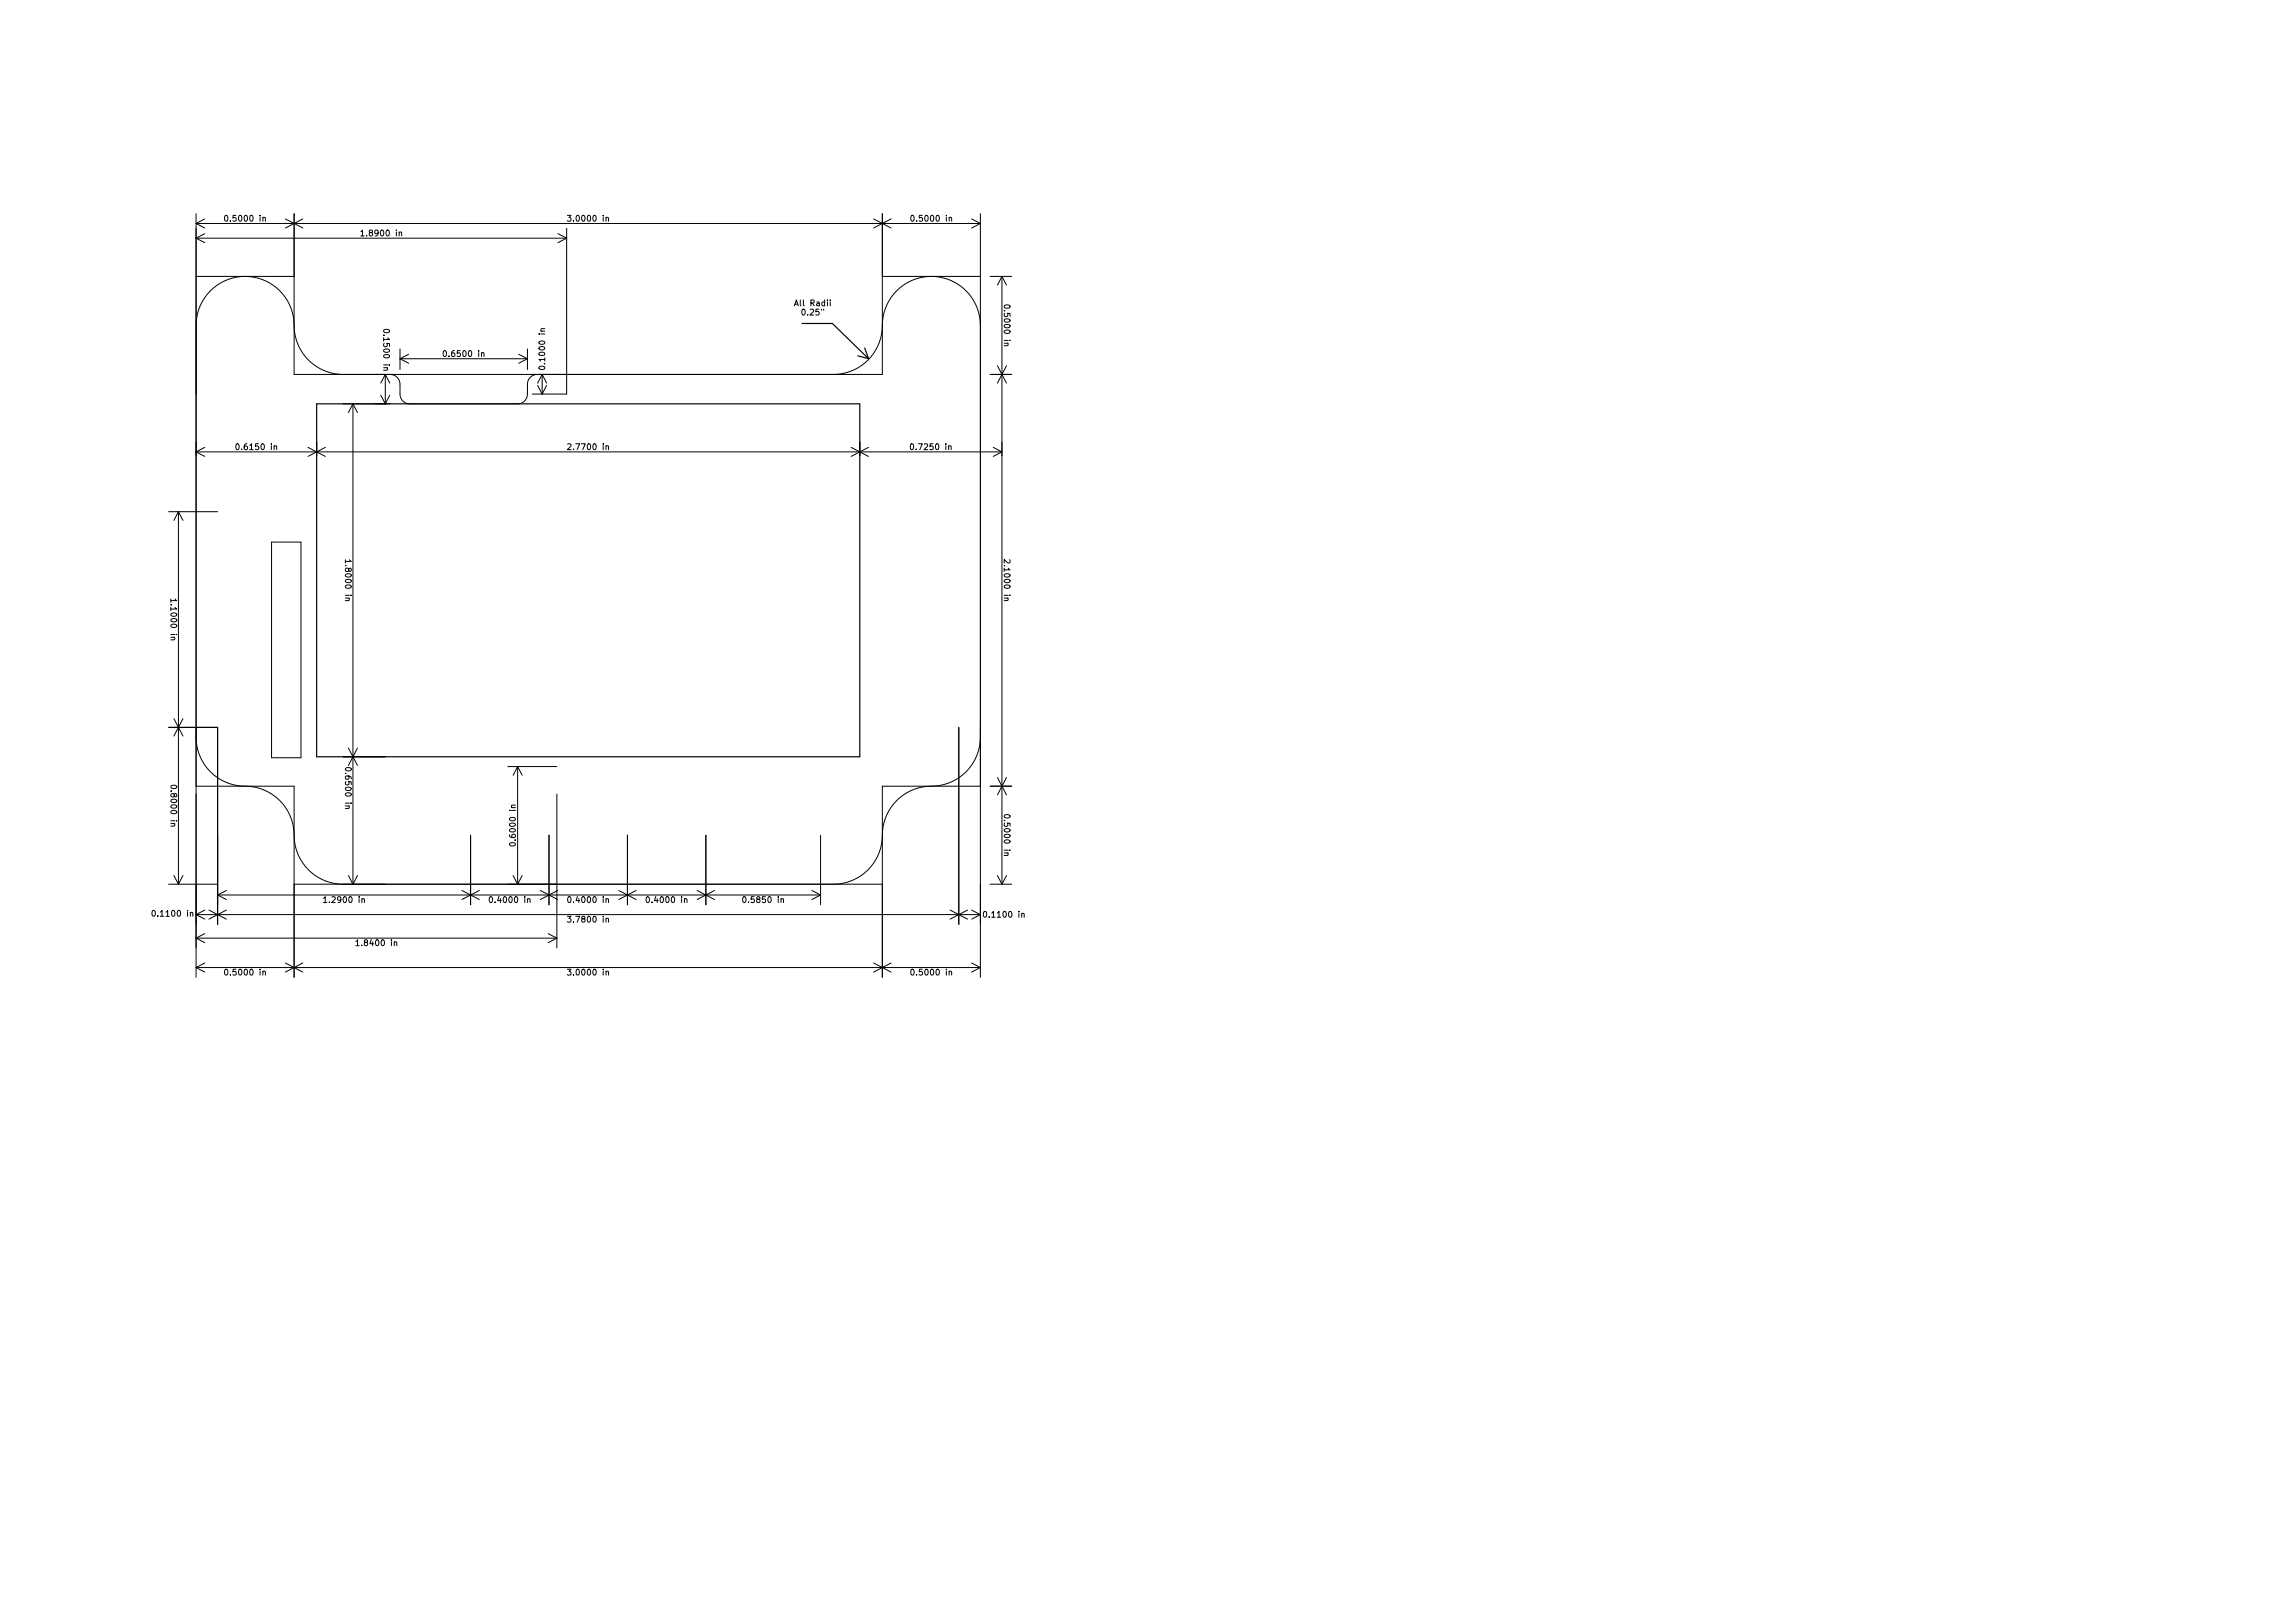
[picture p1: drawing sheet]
<svg xmlns="http://www.w3.org/2000/svg" width="297mm" height="210mm" viewBox="0 0 297 210" stroke-linecap="round" stroke-linejoin="round" font-family="sans-serif">
<defs><g id="words">
<g font-size="1.1">
<text x="29.5" y="28.7">0.5000 in</text>
<text x="74" y="28.7">3.0000 in</text>
<text x="118.4" y="28.7">0.5000 in</text>
<text x="47.2" y="30.6">1.8900 in</text>
<text x="103.2" y="39.7">All Radii</text>
<text x="104" y="40.9">0.25&quot;</text>
<text x="130" y="39.9" transform="rotate(90 130 39.9)">0.5000 in</text>
<text x="49.7" y="43.1" transform="rotate(90 49.7 43.1)">0.1500 in</text>
<text x="57.8" y="46.2">0.6500 in</text>
<text x="70.6" y="47.4" transform="rotate(-90 70.6 47.4)">0.1000 in</text>
<text x="31" y="58.3">0.6150 in</text>
<text x="74" y="58.3">2.7700 in</text>
<text x="118.3" y="58.3">0.7250 in</text>
<text x="44.7" y="72.9" transform="rotate(90 44.7 72.9)">1.8000 in</text>
<text x="130" y="72.9" transform="rotate(90 130 72.9)">2.1000 in</text>
<text x="22.1" y="78" transform="rotate(90 22.1 78)">1.1000 in</text>
<text x="44.7" y="99.9" transform="rotate(90 44.7 99.9)">0.6500 in</text>
<text x="22.1" y="102.1" transform="rotate(90 22.1 102.1)">0.8000 in</text>
<text x="130" y="106" transform="rotate(90 130 106)">0.5000 in</text>
<text x="66.8" y="109.2" transform="rotate(-90 66.8 109.2)">0.6000 in</text>
<text x="20.1" y="118.7">0.1100 in</text>
<text x="42.3" y="117">1.2900 in</text>
<text x="63.8" y="117">0.4000 in</text>
<text x="74" y="117">0.4000 in</text>
<text x="74" y="119.5">3.7800 in</text>
<text x="84.1" y="117">0.4000 in</text>
<text x="96.6" y="117">0.5850 in</text>
<text x="127.8" y="118.9">0.1100 in</text>
<text x="46.5" y="122.5">1.8400 in</text>
<text x="29.5" y="126.4">0.5000 in</text>
<text x="74" y="126.4">3.0000 in</text>
<text x="118.4" y="126.4">0.5000 in</text>
</g>
</g></defs>
<g fill="none" stroke="#000" stroke-width=".13">
<path d="M25.4 27.7v98.9M25.4 29h101.6M25.4 29l1.1 .5M25.4 30.9h48M25.4 30.9l1.1 .5M25.4 35.8h12.7M26.5 28.4l-1.1 .6M26.5 30.3l-1.1 .6M29.2 28l.1-.1a.41 .41 0 0 1 .2 .4 .41 .41 0 0 1-.2 .4l-.2-.3zM34.1 28.2h.2l.1 .5M37 28.4l2.2 1.1M38.1 27.7v20.8h76.2v-20.8"/>
<path d="M39.2 28.4l-2.2 1.1M46.7 30l.3-.2v.8M46.7 30.6h.5M51.7 30.1h.3v.5M72.3 30.3l1.1 .6M73.4 29.6v21.4h-4.4M73.4 30.9l-1.1 .5M73.5 27.9h.5l-.3 .3 .2 .1v.3l-.1 .1-.3-.1M78.5 28.2h.3v.5M113.2 28.4l2.2 1.1M114.3 35.8h12.7M115.4 28.4l-2.2 1.1"/>
<path d="M118.1 28l.1-.1a.41 .41 0 0 1 .2 .4 .41 .41 0 0 1-.2 .4l-.2-.3zM123 28.2h.2l.1 .5M125.9 28.4l1.1 .6M127 27.7v98.9M127 29l-1.1 .5M128.3 35.8h2.8M129.8 35.8v78.7M129.8 35.8l-.6 1.1M129.8 35.8l.6 1.1M130.1 39.6a.37 .37 0 0 1 .5-.2 .37 .37 0 0 1 .2 .4 .45 .45 0 0 1-.7-.1zM25.4 42.2a6.4 6.4 0 0 1 6.7-6.4 6.4 6.4 0 0 1 6 6.9 6.3 6.3 0 0 0 6.3 5.8M25.4 58.5h104.4"/>
<path d="M25.4 58.5l1.1 .6M26.5 58l-1.1 .5M30.6 57.6l.1-.1a.41 .41 0 0 1 .3 .4 .41 .41 0 0 1-.3 .4l-.2-.3zM35.5 57.8h.3v.5M39.9 58l2.2 1.1M41 57.3v1.7M42.1 58l-2.2 1.1M44.4 52.3h6.1M45.7 52.3v62.2M45.7 52.3l-.6 1.1M45.7 52.3l.6 1.1M49.3 51.2l.6 1.1"/>
<path d="M49.7 42.8a.37 .37 0 0 1 .5-.2 .37 .37 0 0 1 .2 .4 .45 .45 0 0 1-.7-.2zM49.9 48.5v3.8M49.9 48.5l-.6 1.1M49.9 48.5l.6 1.1M50.1 47.6l.1 .3-.5 .1M50.5 51.2l-.6 1.1M50.5 48.5a1.27 1.27 0 0 1 1.3 1.3v1.2a1.27 1.27 0 0 0 1.3 1.3h14a1.27 1.27 0 0 0 1.2-1.3v-1.2a1.27 1.27 0 0 1 1.3-1.3M51.8 46.5h16.5M51.8 45.2v2.7M51.8 46.5l1.1 .6M52.9 45.9l-1.1 .6M57.5 45.5l.1-.1a.41 .41 0 0 1 .2 .4 .41 .41 0 0 1-.2 .4l-.2-.3z"/>
<path d="M62.4 45.8l.3-.1v.5M67.2 45.9l1.1 .6M68.3 45.2v2.7M68.3 46.5l-1.1 .6M69.6 49.9l.6 1.1M69.8 47.5a.45 .45 0 0 1 .8 .2 .43 .43 0 0 1-.8-.1zM70.2 48.5v2.5M70.2 48.5l.6 1.1M70.2 48.5l-.6 1.1M70.6 42.6h-.5v.3M70.8 49.9l-.6 1.1M73.5 57.6l.3-.1 .2 .2-.5 .6h.5"/>
<path d="M78.5 57.8h.3v.5M110.3 58l2.2 1.1M111.4 57.3v1.7M112.5 58l-2.2 1.1M118 57.5h.1a.41 .41 0 0 1 .3 .4 .41 .41 0 0 1-.3 .4 .51 .51 0 0 1-.1-.8zM122.9 57.8h.3v.5M127 42.2a6.4 6.4 0 0 0-6.7-6.4 6.4 6.4 0 0 0-6 6.9 6.3 6.3 0 0 1-6.4 5.8M128.3 48.5h2.8M128.7 58l1.1 .5M129.2 47.4l1.2 2.2M129.8 58.5l-1.1 .6M130.4 47.4l-1.2 2.2"/>
<path d="M130.5 44.5l.1 .3h-.5M21.8 66.3h6.4M22.1 77.6v.4M22.7 77.6l.2 .2h-.8M23.1 66.3v48.2M23.1 66.3l-.6 1.1M23.1 66.3l.6 1.1M35.2 70.2h3.8v28h-3.8zM44.7 72.5v.4M45.2 77.5v.3h-.5M45.3 72.5l.2 .2h-.8M130.5 77.5l.1 .3h-.5"/>
<path d="M130.8 72.5v.3l-.2 .1-.5-.4v.4M21.8 94.2h6.4v25.6M22.5 93.1l1.2 2.3M22.6 82.6v.3h-.5M23.7 93.1l-1.2 2.3M25.4 95.5a6.4 6.4 0 0 0 6.9 6.4 6.4 6.4 0 0 1 5.8 6.9 6.3 6.3 0 0 0 6.3 5.7M44.4 98h5.5M44.8 99.5a.37 .37 0 0 1 .4-.1 .37 .37 0 0 1 .3 .4 .45 .45 0 0 1-.8-.2zM45.1 96.9l1.2 2.3M46.3 96.9l-1.2 2.3M65.8 99.3h6.3M67.1 99.3v15.2"/>
<path d="M67.1 99.3l.5 1.1M67.1 99.3l-.6 1.1M124.2 94.2v25.6M127 95.5a6.4 6.4 0 0 1-6.9 6.4 6.4 6.4 0 0 0-5.8 6.9 6.3 6.3 0 0 1-6.4 5.7M19.8 118l.1-.1a.41 .41 0 0 1 .2 .4 .41 .41 0 0 1-.2 .4 .51 .51 0 0 1-.1-.7zM21.8 114.5h6.4M22.2 101.8a.37 .37 0 0 1 .4-.1 .37 .37 0 0 1 .3 .3 .37 .37 0 0 1-.5 .2 .37 .37 0 0 1-.2-.4zM22.5 113.4l.6 1.1M22.6 106.7v.3h-.5M23.7 113.4l-.6 1.1M24.7 118.3l.2-.1 .1 .5M25.4 101.8h12.7v24.8"/>
<path d="M25.4 118.5h101.6M25.4 118.5l1.1 .6M26.5 117.9l-1.1 .6M27.1 117.9l2.2 1.2M28.2 115.9h78.1M28.2 115.9l1.1 .6M29.3 115.4l-1.1 .5M29.3 117.9l-2.2 1.2M38.1 114.5h76.2M41.9 116.4l.2-.2v.7M41.9 116.9h.4M45.1 113.4l.6 1.1"/>
<path d="M45.2 104.4v.3h-.5M46.3 113.4l-.6 1.1M46.9 116.5h.3v.4M59.8 115.4l2.3 1.1M61 108.2v9M62.1 115.4l-2.3 1.1M63.4 116.2h.2a.41 .41 0 0 1 .2 .3 .41 .41 0 0 1-.2 .4l-.2-.3zM66 109.3a.45 .45 0 0 1 .8 .1 .43 .43 0 0 1-.8-.1zM66.5 113.4l.6 1.1M66.8 104.3h-.5v.3M67.6 113.4l-.5 1.1M68.3 116.5h.3l.1 .4"/>
<path d="M70 115.4l2.2 1.1M71.1 108.2v9M72.1 102.9v19.9M72.2 115.4l-2.2 1.1M73.5 118.7h.5l-.3 .3 .2 .1v.3l-.1 .1-.3-.1M73.6 116.2h.1a.41 .41 0 0 1 .3 .3 .41 .41 0 0 1-.3 .4l-.2-.3zM78.5 116.5h.3v.4M78.5 119h.3v.5M80.2 115.4l2.2 1.1M81.3 108.2v9M82.4 115.4l-2.2 1.1M83.8 116.2h.1a.41 .41 0 0 1 .2 .3 .41 .41 0 0 1-.2 .4 .51 .51 0 0 1-.1-.7z"/>
<path d="M88.7 116.5h.3v.4M90.3 115.4l2.3 1.1M91.4 108.2v9M92.6 115.4l-2.3 1.1M96.3 116.2h.1a.41 .41 0 0 1 .2 .3 .41 .41 0 0 1-.2 .4 .51 .51 0 0 1-.1-.7zM101.2 116.5h.3v.4M105.2 115.4l1.1 .5M106.3 108.2v9M106.3 115.9l-1.1 .6M123.1 117.9l2.2 1.2M125.3 117.9l-2.2 1.2M125.9 117.9l1.1 .6"/>
<path d="M127 101.8h-12.7v24.8M127 118.5l-1.1 .6M127.5 118.1h.1a.41 .41 0 0 1 .2 .3 .41 .41 0 0 1-.2 .4 .51 .51 0 0 1-.1-.7zM128.3 114.5h2.8M128.3 101.8h2.8M129.2 113.4l.6 1.1M129.2 100.7l1.2 2.3M130.1 105.6a.37 .37 0 0 1 .5-.1 .37 .37 0 0 1 .2 .4 .45 .45 0 0 1-.7-.2zM130.4 113.4l-.6 1.1M130.4 100.7l-1.2 2.3M130.5 110.5l.1 .3h-.5M132.4 118.4h.2l.1 .4"/>
<path d="M25.4 125.3h101.6M25.4 125.3l1.1 .6M25.4 121.5h46.7M25.4 121.5l1.1 .6M26.5 124.8l-1.1 .5M26.5 120.9l-1.1 .6M29.2 125.6h.1a.41 .41 0 0 1 .2 .3 .41 .41 0 0 1-.2 .4l-.2-.3zM34.1 125.9h.2l.1 .4M37 124.8l2.2 1.1M39.2 124.8l-2.2 1.1M46.1 122l.2-.2v.7M46.1 122.5h.4"/>
<path d="M51.1 122.1l.3-.1v.5M71 120.9l1.1 .6M72.1 121.5l-1.1 .6M73.5 125.6h.5l-.3 .3h.2v.4h-.1h-.3M78.5 125.9h.3v.4M113.2 124.8l2.2 1.1M115.4 124.8l-2.2 1.1M118.1 125.6h.1a.41 .41 0 0 1 .2 .3 .41 .41 0 0 1-.2 .4 .51 .51 0 0 1-.1-.7zM123 125.9h.2l.1 .4M125.9 124.8l1.1 .5M127 125.3l-1.1 .6"/>
</g>
<path d="M41 52.3h70.4v45.7h-70.4zM103.9 41.9h3.9l4.7 4.6M111.1 46.1l1.4 .4M112 45.1l.5 1.4" fill="none" stroke="#000" stroke-width=".15"/>
<use href="#words"/>
</svg>
